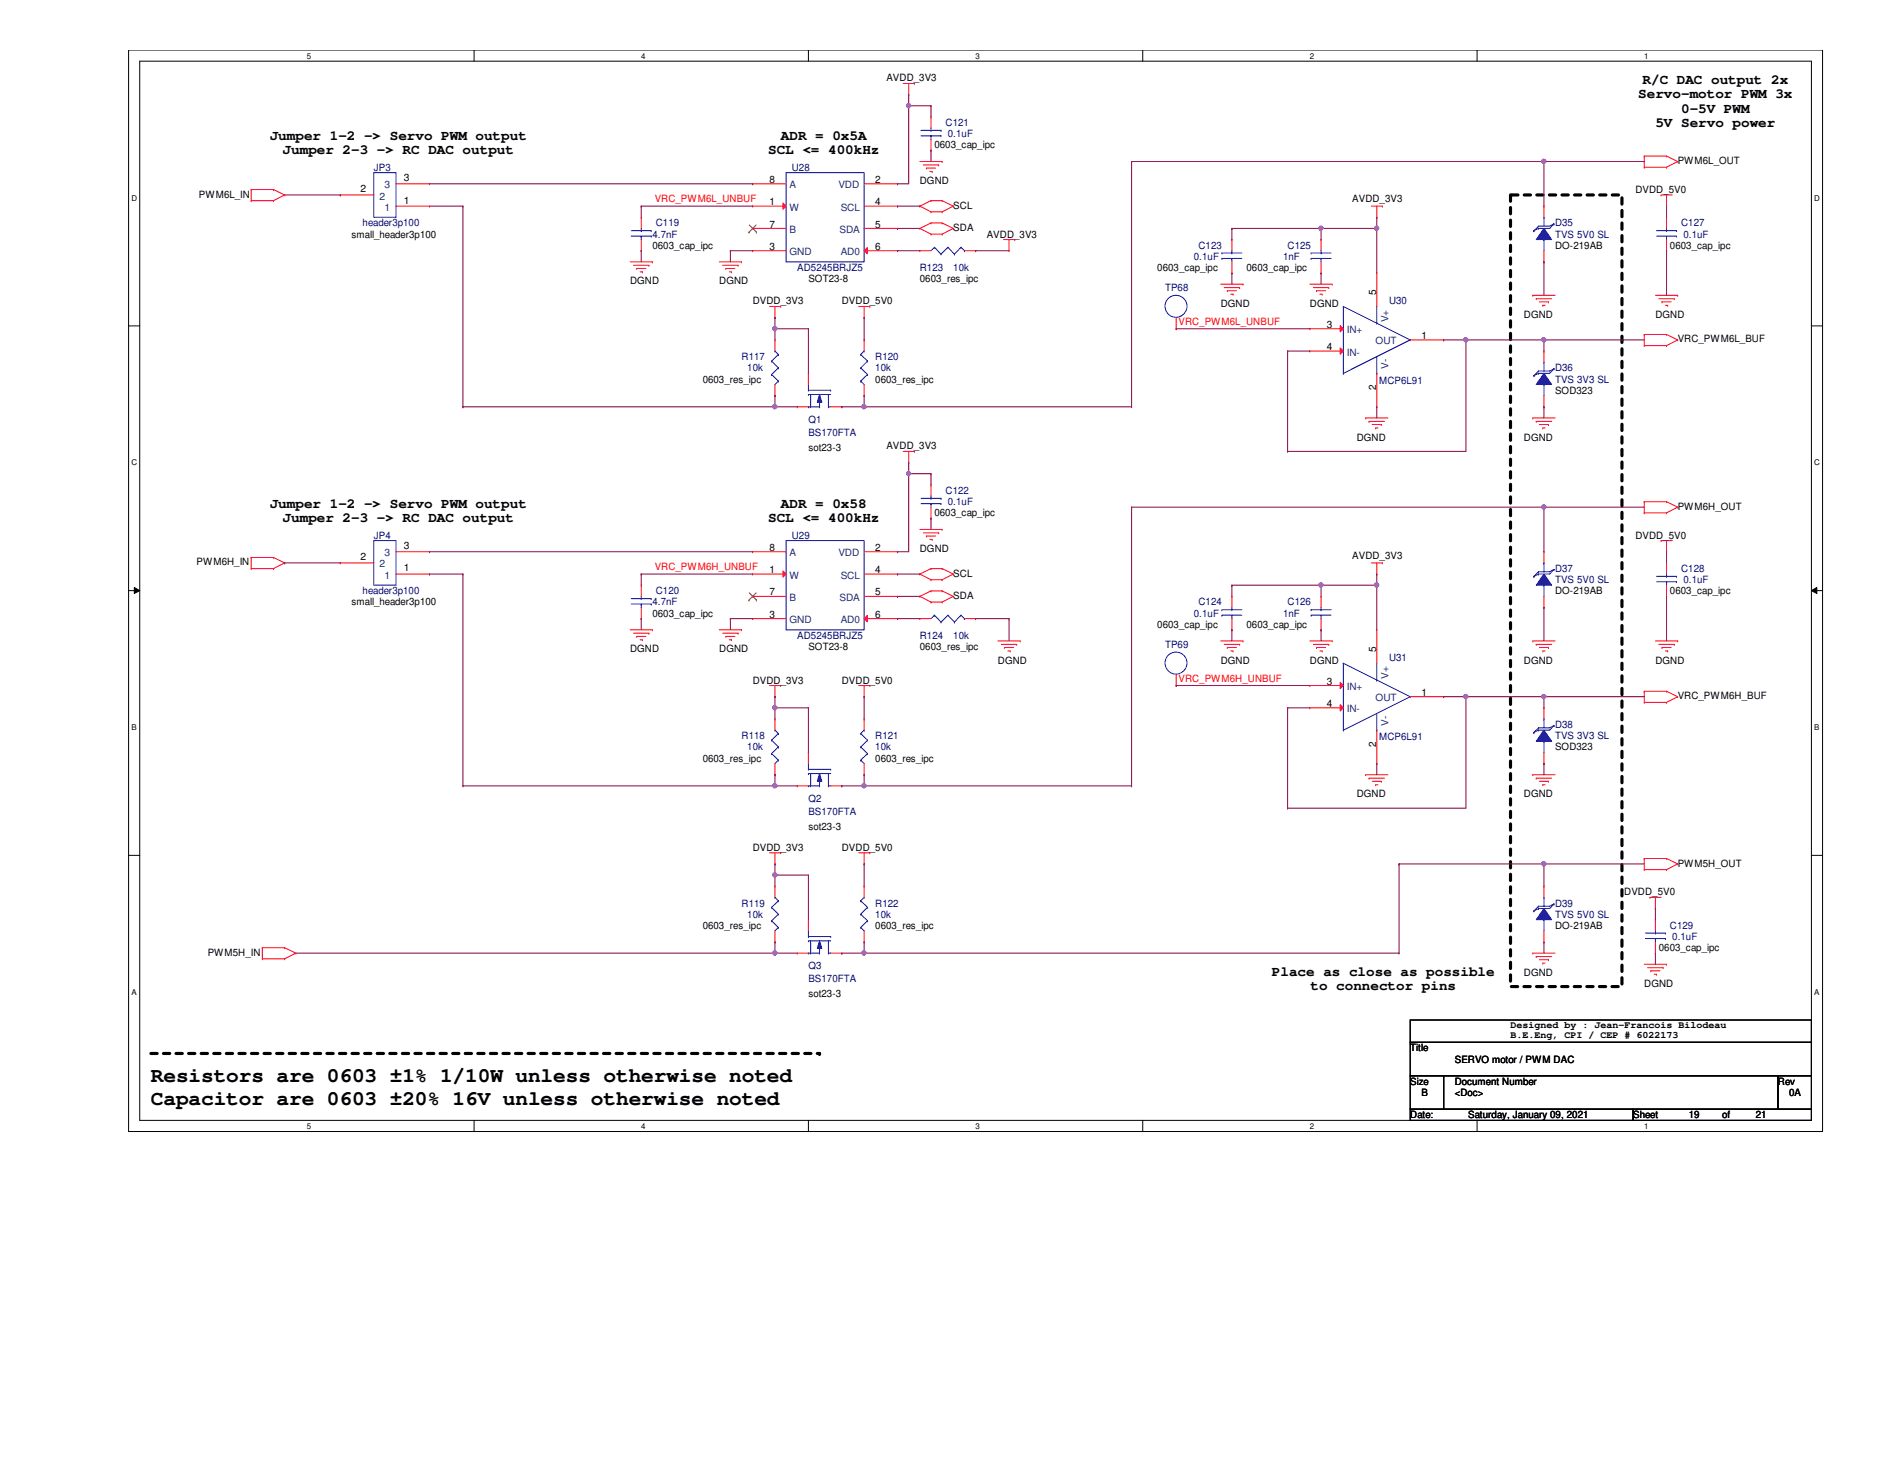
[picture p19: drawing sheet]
<svg xmlns="http://www.w3.org/2000/svg" width="279mm" height="216mm" viewBox="0 0 279 216" stroke-linecap="round" stroke-linejoin="round" font-family="sans-serif">
<defs><g id="words">
<g font-size="3.1">
<text x="22.4" y="160.3">Resistors are 0603 ±1% 1/10W unless otherwise noted</text>
<text x="22.4" y="163.6">Capacitor are 0603 ±20% 16V unless otherwise noted</text>
</g>
<g font-size="2.1">
<text x="242.7" y="14.6">Servo-motor PWM 3x</text>
<text x="243.3" y="12.4">R/C DAC output 2x</text>
<text x="249" y="16.7">0-5V PWM</text>
<text x="40" y="20.7">Jumper 1-2 -&gt; Servo PWM output</text>
<text x="41.9" y="22.8">Jumper 2-3 -&gt; RC DAC output</text>
<text x="113.8" y="22.8">SCL &lt;= 400kHz</text>
<text x="115.7" y="20.7">ADR = 0x5A</text>
<text x="245.2" y="18.8">5V Servo power</text>
<text x="40" y="75.2">Jumper 1-2 -&gt; Servo PWM output</text>
<text x="41.9" y="77.3">Jumper 2-3 -&gt; RC DAC output</text>
<text x="113.8" y="77.3">SCL &lt;= 400kHz</text>
<text x="115.7" y="75.2">ADR = 0x58</text>
<text x="188.4" y="144.5">Place as close as possible</text>
<text x="194.1" y="146.6">to connector pins</text>
</g>
<g font-size="1.5">
<text x="131.3" y="12.1">AVDD_3V3</text>
<text x="138.4" y="22">0603_cap_ipc</text>
<text x="29.5" y="29.3">PWM6L_IN</text>
<text x="53.4" y="28.5">2</text>
<text x="59.8" y="26.8">3</text>
<text x="114" y="27.1">8</text>
<text x="129.7" y="27.1">2</text>
<text x="136.3" y="27.3">DGND</text>
<text x="200.3" y="29.9">AVDD_3V3</text>
<text x="242.3" y="28.6">DVDD_5V0</text>
<text x="248.5" y="24.3">PWM6L_OUT</text>
<text x="52.1" y="35.2">small_header3p100</text>
<text x="59.8" y="30.1">1</text>
<text x="114" y="30.4">1</text>
<text x="114" y="33.7">7</text>
<text x="129.7" y="30.4">4</text>
<text x="129.7" y="33.7">5</text>
<text x="141.2" y="30.9">SCL</text>
<text x="141.2" y="34.2">SDA</text>
<text x="146.2" y="35.2">AVDD_3V3</text>
<text x="96.6" y="36.8">0603_cap_ipc</text>
<text x="114" y="37">3</text>
<text x="119.8" y="41.8">SOT23-8</text>
<text x="129.7" y="37">6</text>
<text x="136.3" y="41.8">0603_res_ipc</text>
<text x="171.4" y="40.1">0603_cap_ipc</text>
<text x="184.7" y="40.1">0603_cap_ipc</text>
<text x="230.4" y="36.8">DO-219AB</text>
<text x="247.4" y="36.8">0603_cap_ipc</text>
<text x="93.3" y="42.1">DGND</text>
<text x="106.6" y="42.1">DGND</text>
<text x="111.5" y="45.1">DVDD_3V3</text>
<text x="124.7" y="45.1">DVDD_5V0</text>
<text x="180.8" y="45.4">DGND</text>
<text x="194.1" y="45.4">DGND</text>
<text x="203.9" y="43.7" transform="rotate(-90 203.9 43.7)">5</text>
<text x="225.8" y="47.1">DGND</text>
<text x="245.2" y="47.1">DGND</text>
<text x="196.6" y="48.6">3</text>
<text x="196.6" y="51.9">4</text>
<text x="210.6" y="50.2">1</text>
<text x="248.5" y="50.7">VRC_PWM6L_BUF</text>
<text x="104.1" y="56.6">0603_res_ipc</text>
<text x="129.7" y="56.6">0603_res_ipc</text>
<text x="203.9" y="57.8" transform="rotate(-90 203.9 57.8)">2</text>
<text x="230.4" y="58.3">SOD323</text>
<text x="201" y="65.2">DGND</text>
<text x="225.8" y="65.2">DGND</text>
<text x="119.8" y="66.7">sot23-3</text>
<text x="131.3" y="66.5">AVDD_3V3</text>
<text x="138.4" y="76.5">0603_cap_ipc</text>
<text x="248.5" y="75.5">PWM6H_OUT</text>
<text x="29.1" y="83.7">PWM6H_IN</text>
<text x="53.4" y="83">2</text>
<text x="59.8" y="81.3">3</text>
<text x="114" y="81.6">8</text>
<text x="129.7" y="81.6">2</text>
<text x="136.3" y="81.7">DGND</text>
<text x="200.3" y="82.7">AVDD_3V3</text>
<text x="242.3" y="79.8">DVDD_5V0</text>
<text x="52.1" y="89.7">small_header3p100</text>
<text x="59.8" y="84.6">1</text>
<text x="114" y="84.9">1</text>
<text x="114" y="88.2">7</text>
<text x="129.7" y="84.9">4</text>
<text x="129.7" y="88.2">5</text>
<text x="141.2" y="85.4">SCL</text>
<text x="141.2" y="88.7">SDA</text>
<text x="230.4" y="88">DO-219AB</text>
<text x="247.4" y="88">0603_cap_ipc</text>
<text x="96.6" y="91.3">0603_cap_ipc</text>
<text x="114" y="91.5">3</text>
<text x="129.7" y="91.5">6</text>
<text x="171.4" y="93">0603_cap_ipc</text>
<text x="184.7" y="93">0603_cap_ipc</text>
<text x="93.3" y="96.6">DGND</text>
<text x="106.6" y="96.6">DGND</text>
<text x="111.5" y="101.2">DVDD_3V3</text>
<text x="119.8" y="96.3">SOT23-8</text>
<text x="124.7" y="101.2">DVDD_5V0</text>
<text x="136.3" y="96.3">0603_res_ipc</text>
<text x="147.8" y="98.3">DGND</text>
<text x="180.8" y="98.3">DGND</text>
<text x="194.1" y="98.3">DGND</text>
<text x="196.6" y="101.4">3</text>
<text x="203.9" y="96.6" transform="rotate(-90 203.9 96.6)">5</text>
<text x="225.8" y="98.3">DGND</text>
<text x="245.2" y="98.3">DGND</text>
<text x="196.6" y="104.7">4</text>
<text x="210.6" y="103">1</text>
<text x="248.5" y="103.5">VRC_PWM6H_BUF</text>
<text x="104.1" y="112.8">0603_res_ipc</text>
<text x="129.7" y="112.8">0603_res_ipc</text>
<text x="203.9" y="110.6" transform="rotate(-90 203.9 110.6)">2</text>
<text x="230.4" y="111.1">SOD323</text>
<text x="201" y="118.1">DGND</text>
<text x="225.8" y="118.1">DGND</text>
<text x="111.5" y="126">DVDD_3V3</text>
<text x="119.8" y="122.9">sot23-3</text>
<text x="124.7" y="126">DVDD_5V0</text>
<text x="248.5" y="128.3">PWM5H_OUT</text>
<text x="104.1" y="137.5">0603_res_ipc</text>
<text x="129.7" y="137.5">0603_res_ipc</text>
<text x="230.4" y="137.5">DO-219AB</text>
<text x="240.6" y="132.6">DVDD_5V0</text>
<text x="30.8" y="141.5">PWM5H_IN</text>
<text x="245.7" y="140.8">0603_cap_ipc</text>
<text x="119.8" y="147.6">sot23-3</text>
<text x="225.8" y="144.5">DGND</text>
<text x="243.6" y="146.1">DGND</text>
<text x="208.9" y="155.7">Title</text>
<text x="223.8" y="152.3">Designed by : Jean-Francois Bilodeau</text>
<text x="223.8" y="153.8">B.E.Eng, CPI / CEP # 6022173</text>
<text x="208.9" y="160.7">Size</text>
<text x="215.5" y="160.7">Document Number</text>
<text x="215.5" y="157.4">SERVO motor / PWM DAC</text>
<text x="263.4" y="160.7">Rev</text>
<text x="208.9" y="165.6">Date:</text>
<text x="210.6" y="162.3">B</text>
<text x="215.5" y="162.3">&lt;Doc&gt;</text>
<text x="217.5" y="165.6">Saturday, January 09, 2021</text>
<text x="241.9" y="165.6">Sheet</text>
<text x="250.2" y="165.6">19</text>
<text x="255.1" y="165.6">of</text>
<text x="260.1" y="165.6">21</text>
<text x="265" y="162.3">0A</text>
</g>
<g font-size="1.5" fill="#000080">
<text x="140.1" y="18.7">C121</text>
<text x="140.4" y="20.3">0.1uF</text>
<text x="55.4" y="25.3">JP3</text>
<text x="117.3" y="25.3">U28</text>
<text x="53.7" y="33.5">header3p100</text>
<text x="96.6" y="35.2">4.7nF</text>
<text x="97.2" y="33.5">C119</text>
<text x="230.4" y="33.5">D35</text>
<text x="230.4" y="35.2">TVS 5V0 SL</text>
<text x="249" y="33.5">C127</text>
<text x="249.4" y="35.2">0.1uF</text>
<text x="118.1" y="40.1">AD5245BRJZ5</text>
<text x="136.3" y="40.1">R123</text>
<text x="141.2" y="40.1">10k</text>
<text x="176.9" y="38.5">0.1uF</text>
<text x="177.5" y="36.8">C123</text>
<text x="190.1" y="38.5">1nF</text>
<text x="190.8" y="36.8">C125</text>
<text x="172.6" y="43.1">TP68</text>
<text x="205.8" y="45.1">U30</text>
<text x="109.9" y="53.3">R117</text>
<text x="129.7" y="53.3">R120</text>
<text x="110.7" y="55">10k</text>
<text x="129.7" y="55">10k</text>
<text x="204.3" y="56.8">MCP6L91</text>
<text x="230.4" y="55">D36</text>
<text x="230.4" y="56.6">TVS 3V3 SL</text>
<text x="119.8" y="62.6">Q1</text>
<text x="119.8" y="64.6">BS170FTA</text>
<text x="140.1" y="73.2">C122</text>
<text x="140.4" y="74.8">0.1uF</text>
<text x="55.4" y="79.8">JP4</text>
<text x="117.3" y="79.8">U29</text>
<text x="53.7" y="88">header3p100</text>
<text x="96.6" y="89.7">4.7nF</text>
<text x="97.2" y="88">C120</text>
<text x="177.5" y="89.7">C124</text>
<text x="190.8" y="89.7">C126</text>
<text x="230.4" y="84.7">D37</text>
<text x="230.4" y="86.4">TVS 5V0 SL</text>
<text x="249" y="84.7">C128</text>
<text x="249.4" y="86.4">0.1uF</text>
<text x="118.1" y="94.6">AD5245BRJZ5</text>
<text x="136.3" y="94.6">R124</text>
<text x="141.2" y="94.6">10k</text>
<text x="172.6" y="95.9">TP69</text>
<text x="176.9" y="91.3">0.1uF</text>
<text x="190.1" y="91.3">1nF</text>
<text x="205.8" y="97.9">U31</text>
<text x="230.4" y="107.8">D38</text>
<text x="109.9" y="109.5">R118</text>
<text x="110.7" y="111.1">10k</text>
<text x="129.7" y="109.5">R121</text>
<text x="129.7" y="111.1">10k</text>
<text x="204.3" y="109.6">MCP6L91</text>
<text x="230.4" y="109.5">TVS 3V3 SL</text>
<text x="119.8" y="118.7">Q2</text>
<text x="119.8" y="120.7">BS170FTA</text>
<text x="109.9" y="134.2">R119</text>
<text x="110.7" y="135.9">10k</text>
<text x="129.7" y="134.2">R122</text>
<text x="129.7" y="135.9">10k</text>
<text x="230.4" y="134.2">D39</text>
<text x="230.4" y="135.9">TVS 5V0 SL</text>
<text x="247.4" y="137.5">C129</text>
<text x="119.8" y="143.5">Q3</text>
<text x="247.7" y="139.2">0.1uF</text>
<text x="119.8" y="145.5">BS170FTA</text>
</g>
<g font-size="1.5" fill="#004080">
<text x="56.2" y="29.5">2</text>
<text x="57" y="27.9">3</text>
<text x="117" y="27.9">A</text>
<text x="124.2" y="27.9">VDD</text>
<text x="57" y="31.2">1</text>
<text x="117" y="31.2">W</text>
<text x="117" y="34.5">B</text>
<text x="124.4" y="34.5">SDA</text>
<text x="124.5" y="31.2">SCL</text>
<text x="117" y="37.8">GND</text>
<text x="124.5" y="37.8">AD0</text>
<text x="205.7" y="47.7" transform="rotate(-90 205.7 47.7)">V+</text>
<text x="199.5" y="49.4">IN+</text>
<text x="199.5" y="52.7">IN-</text>
<text x="203.8" y="51">OUT</text>
<text x="205.7" y="54.6" transform="rotate(-90 205.7 54.6)">V-</text>
<text x="57" y="82.4">3</text>
<text x="117" y="82.4">A</text>
<text x="124.2" y="82.4">VDD</text>
<text x="56.2" y="84">2</text>
<text x="57" y="85.7">1</text>
<text x="117" y="85.7">W</text>
<text x="117" y="89">B</text>
<text x="124.4" y="89">SDA</text>
<text x="124.5" y="85.7">SCL</text>
<text x="117" y="92.3">GND</text>
<text x="124.5" y="92.3">AD0</text>
<text x="205.7" y="100.5" transform="rotate(-90 205.7 100.5)">V+</text>
<text x="199.5" y="102.2">IN+</text>
<text x="199.5" y="105.5">IN-</text>
<text x="203.8" y="103.8">OUT</text>
<text x="205.7" y="107.4" transform="rotate(-90 205.7 107.4)">V-</text>
</g>
<g font-size="1.5" fill="#f00">
<text x="97" y="30">VRC_PWM6L_UNBUF</text>
<text x="174.6" y="48.1">VRC_PWM6L_UNBUF</text>
<text x="97" y="84.5">VRC_PWM6H_UNBUF</text>
<text x="174.6" y="101">VRC_PWM6H_UNBUF</text>
</g>
<g font-size="1.2">
<text x="45.5" y="8.7">5</text>
<text x="95" y="8.7">4</text>
<text x="144.5" y="8.7">3</text>
<text x="194.1" y="8.7">2</text>
<text x="243.6" y="8.7">1</text>
<text x="19.5" y="29.7">D</text>
<text x="268.8" y="29.7">D</text>
<text x="19.5" y="68.9">C</text>
<text x="268.8" y="68.9">C</text>
<text x="19.5" y="108.1">B</text>
<text x="268.8" y="108.1">B</text>
<text x="19.5" y="147.3">A</text>
<text x="268.8" y="147.3">A</text>
<text x="45.5" y="167.2">5</text>
<text x="95" y="167.2">4</text>
<text x="144.5" y="167.2">3</text>
<text x="194.1" y="167.2">2</text>
<text x="243.6" y="167.2">1</text>
</g>
</g></defs>
<path d="M19.1 7.4h250.9v160.2h-250.9zM20.7 9.1h247.7v156.8h-247.7z" fill="none" stroke="#000" stroke-width=".15"/>
<g fill="#fff">
<path d="M45.5 7.6h.6v1.3h-.6z"/>
<path d="M45.5 166.1h.6v1.3h-.6z"/>
</g>
<path d="M70.2 7.4v1.7M70.2 165.9v1.7" fill="none" stroke="#000" stroke-width=".15"/>
<g fill="#fff">
<path d="M95 7.6h.6v1.3h-.6z"/>
<path d="M95 166.1h.6v1.3h-.6z"/>
</g>
<path d="M119.8 7.4v1.7M119.8 165.9v1.7" fill="none" stroke="#000" stroke-width=".15"/>
<g fill="#fff">
<path d="M144.5 7.6h.6v1.3h-.6z"/>
<path d="M144.5 166.1h.6v1.3h-.6z"/>
</g>
<path d="M169.3 7.4v1.7M169.3 165.9v1.7" fill="none" stroke="#000" stroke-width=".15"/>
<g fill="#fff">
<path d="M194.1 7.6h.5v1.3h-.5z"/>
<path d="M194.1 166.1h.5v1.3h-.5z"/>
</g>
<path d="M218.8 7.4v1.7M218.8 165.9v1.7" fill="none" stroke="#000" stroke-width=".15"/>
<g fill="#fff">
<path d="M243.6 7.6h.6v1.3h-.6z"/>
<path d="M243.6 166.1h.6v1.3h-.6z"/>
<path d="M19.5 28.7h.8v1.3h-.8z"/>
<path d="M268.8 28.7h.8v1.3h-.8z"/>
<path d="M19.5 67.9h.8v1.3h-.8z"/>
<path d="M268.8 67.9h.8v1.3h-.8z"/>
</g>
<path d="M19.1 48.3h1.6M268.4 48.3h1.6" fill="none" stroke="#000" stroke-width=".15"/>
<g fill="#fff">
<path d="M19.5 107.1h.7v1.3h-.7z"/>
<path d="M268.8 107.1h.7v1.3h-.7z"/>
</g>
<path d="M19.1 87.5h1.6M19.9 87l.8 .5-.8 .4zM268.4 87.5l.8-.5v.9zM268.4 87.5h1.6" fill="none" stroke="#000" stroke-width=".15"/>
<path d="M19.9 87l.8 .5-.8 .4zM268.4 87.5l.8-.5v.9z" fill="#000"/>
<g fill="#fff">
<path d="M19.5 146.3h.7v1.3h-.7z"/>
<path d="M268.8 146.3h.7v1.3h-.7z"/>
</g>
<path d="M19.1 126.7h1.6M268.4 126.7h1.6M208.9 151h59.5v3.3h-59.5zM208.9 154.3h59.5v5h-59.5zM208.9 159.3h5v5h-5zM213.9 159.3h49.5v5h-49.5zM263.4 159.3h5v5h-5zM208.9 164.3h33v1.6h-33zM241.9 164.3h26.5v1.6h-26.5z" fill="none" stroke="#000" stroke-width=".15"/>
<path d="M223.8 28.9h16.5v117.2h-16.5zM22.4 156h99" fill="none" stroke="#000" stroke-width=".47" stroke-dasharray=".9 .9"/>
<circle cx="121.4" cy="156" r=".23" fill="#000" stroke-dasharray=".9 .9"/>
<g fill="none" stroke="#f00" stroke-width=".15">
<path d="M133.8 12.4h1.7M134.6 14h.1M134.6 12.4v1.6M135.5 12.4h.1M37.2 29.7h.1M37.2 28.1h.1M37.2 28.1h3.3M37.2 29.7h3.3M37.2 28.1v1.6M40.5 28.1h.1M40.5 29.7h.1M40.5 28.1l1.7 .8"/>
<path d="M42.2 28.9h.1M42.2 28.9l-1.7 .8M93.3 38.8h3.3M93.9 39.3h2.2M94.3 39.8h.1M94.3 39.8h1.4M96.1 39.3h.1M96.6 38.8h.1M106.6 38.8h3.3M107.1 39.3h2.2M107.5 39.8h.1M107.5 39.8h1.4"/>
<path d="M109.3 39.3h.1M109.9 38.8h.1M136.3 30.5h.1M136.3 33.8h.1M136.3 30.5l1.6 .9M136.3 33.8l1.6 .9M136.3 23.9h3.3M136.8 24.4h2.3M137.2 24.9h.1M137.2 24.9h1.4M137.8 25.4h.3M137.9 31.4h.1"/>
<path d="M137.9 29.7h.1M137.9 34.7h.1M137.9 33h.1M137.9 29.7h1.7M137.9 31.4h1.7M137.9 29.7l-1.6 .8M137.9 34.7h1.7M137.9 33l-1.6 .8M137.9 33h1.7M138.1 25.4h.1M139.1 24.4h.1M139.6 31.4h.1"/>
<path d="M139.6 29.7h.1M139.6 34.7h.1M139.6 33h.1M139.6 23.9h.1M139.6 29.7l1.6 .8M139.6 33l1.6 .8M141.2 30.5h.1M141.2 33.8h.1M141.2 30.5l-1.6 .9M141.2 33.8l-1.6 .9M148.7 35.5h1.6M149.5 37.1h.1"/>
<path d="M149.5 35.5v1.6M150.3 35.5h.1M203.2 30.5h1.6M204 32.2h.1M204 30.5v1.7M204.8 30.5h.1M243.6 24.8h.1M243.6 23.1h.1M243.6 23.1h3.3M243.6 24.8h3.3M243.6 23.1v1.7M246.1 28.9h.1"/>
<path d="M246.1 28.9h1.6M246.9 23.1h.1M246.9 24.8h.1M246.9 30.5h.1M246.9 23.1l1.6 .8M246.9 28.9v1.6M248.5 23.9h.1M248.5 23.9l-1.6 .9M94.8 40.3h.4M95.2 40.3h.1M108 40.3h.4M108.4 40.3h.1"/>
<path d="M114 45.4h1.7M114.8 47h.1M114.8 45.4v1.6M115.7 45.4h.1M127.2 45.4h1.7M128 47h.1M128 45.4v1.6M128.9 45.4h.1M180.8 42.1h3.4M181.4 42.6h2.2M181.8 43.1h.1M181.8 43.1h1.4"/>
<path d="M182.3 43.6h.4M182.7 43.6h.1M183.6 42.6h.1M184.2 42.1h.1M194.1 42.1h3.3M194.6 42.6h2.3M195 43.1h.1M195 43.1h1.4M195.5 43.6h.4M195.9 43.6h.1M196.9 42.6h.1M197.4 42.1h.1"/>
<path d="M227.1 43.7h.1M227.1 43.7h3.3M227.6 44.2h.1M227.6 44.2h2.3M228 44.7h1.4M228.6 45.2h.1M228.6 45.2h.3M229.4 44.7h.1M243.6 51.2h.1M243.6 49.5h.1M243.6 49.5v1.7M243.6 49.5h3.3"/>
<path d="M243.6 51.2h3.3M245.2 43.7h3.3M245.7 44.2h2.3M246.2 44.7h.1M246.2 44.7h1.4M246.7 45.2h.4M246.9 49.5h.1M246.9 51.2h.1M246.9 49.5l1.6 .8M247.1 45.2h.1M248 44.2h.1M248.5 50.3h.1"/>
<path d="M248.5 43.7h.1M248.5 50.3l-1.6 .9M133.8 66.8h1.7M134.6 68.5h.1M134.6 66.8v1.7M135.5 66.8h.1M136.3 78.4h3.3M136.8 78.9h2.3M137.2 79.4h.1M137.2 79.4h1.4M137.8 79.9h.3M138.1 79.9h.1"/>
<path d="M139.1 78.9h.1M139.6 78.4h.1M202.3 61.9h.1M202.3 61.9h3.3M202.8 62.4h.1M202.8 62.4h2.3M203.3 62.9h1.3M203.8 63.4h.1M203.8 63.4h.3M204.6 62.9h.1M227.1 61.9h.1M227.1 61.9h3.3"/>
<path d="M227.6 62.4h.1M227.6 62.4h2.3M228 62.9h1.4M228.6 63.4h.1M228.6 63.4h.3M229.4 62.9h.1M243.6 75.9h.1M243.6 74.3h.1M243.6 74.3v1.6M243.6 74.3h3.3M243.6 75.9h3.3M246.9 74.3h.1"/>
<path d="M246.9 75.9h.1M246.9 74.3l1.6 .8M248.5 75.1h.1M248.5 75.1l-1.6 .8M37.2 84.2h.1M37.2 82.5h.1M37.2 82.5v1.7M37.2 82.5h3.3M37.2 84.2h3.3M40.5 82.5h.1M40.5 84.2h.1M40.5 82.5l1.7 .9"/>
<path d="M42.2 83.4h.1M42.2 83.4l-1.7 .8M93.3 93.3h3.3M93.9 93.8h2.2M94.3 94.2h.1M94.3 94.2h1.4M94.8 94.7h.4M95.2 94.7h.1M96.1 93.8h.1M96.6 93.3h.1M106.6 93.3h3.3M107.1 93.8h2.2"/>
<path d="M107.5 94.2h.1M107.5 94.2h1.4M108 94.7h.4M108.4 94.7h.1M109.3 93.8h.1M109.9 93.3h.1M136.3 85h.1M136.3 88.3h.1M136.3 85l1.6 .9M136.3 88.3l1.6 .9M137.9 85.9h.1M137.9 84.2h.1"/>
<path d="M137.9 89.2h.1M137.9 87.5h.1M137.9 84.2h1.7M137.9 85.9h1.7M137.9 84.2l-1.6 .8M137.9 89.2h1.7M137.9 87.5l-1.6 .8M137.9 87.5h1.7M139.6 85.9h.1M139.6 84.2h.1M139.6 89.2h.1M139.6 87.5h.1"/>
<path d="M139.6 84.2l1.6 .8M139.6 87.5l1.6 .8M141.2 85h.1M141.2 88.3h.1M141.2 85l-1.6 .9M141.2 88.3l-1.6 .9M147.8 94.9h3.3M148.3 95.4h2.3M148.8 95.9h.1M148.8 95.9h1.4M149.3 96.4h.3M149.6 96.4h.1"/>
<path d="M150.6 95.4h.1M151.1 94.9h.1M180.8 94.9h3.4M181.4 95.4h2.2M181.8 95.9h.1M181.8 95.9h1.4M182.3 96.4h.4M182.7 96.4h.1M183.6 95.4h.1M184.2 94.9h.1M194.1 94.9h3.3M194.6 95.4h2.3"/>
<path d="M195 95.9h.1M195 95.9h1.4M195.5 96.4h.4M195.7 88.3h.1M195.7 93.3h.1M195.7 88.3v1.7M195.7 91.6v1.7M195.9 96.4h.1M196.9 95.4h.1M197.4 94.9h.1M203.2 83.4h1.6M204 85h.1"/>
<path d="M204 83.4v1.6M204.8 83.4h.1M227.1 94.9h.1M227.1 94.9h3.3M227.6 95.4h.1M227.6 95.4h2.3M228 95.9h1.4M228.6 96.4h.1M228.6 96.4h.3M229.4 95.9h.1M245.2 94.9h3.3M245.7 95.4h2.3"/>
<path d="M246.1 80.1h.1M246.1 80.1h1.6M246.2 95.9h.1M246.2 95.9h1.4M246.7 96.4h.4M246.9 81.7h.1M246.9 80.1v1.6M247.1 96.4h.1M248 95.4h.1M248.5 94.9h.1M114 101.5h1.7M114.8 103.2h.1"/>
<path d="M114.8 101.5v1.7M115.7 101.5h.1M127.2 101.5h1.7M128 103.2h.1M128 101.5v1.7M128.9 101.5h.1M202.3 114.7h.1M202.3 114.7h3.3M202.8 115.2h.1M202.8 115.2h2.3M203.3 115.7h1.3M203.8 116.2h.1"/>
<path d="M203.8 116.2h.3M204.6 115.7h.1M227.1 114.7h.1M227.1 114.7h3.3M227.6 115.2h.1M227.6 115.2h2.3M228 115.7h1.4M228.6 116.2h.1M228.6 116.2h.3M229.4 115.7h.1M243.6 104h.1M243.6 102.4h.1"/>
<path d="M243.6 102.4v1.6M243.6 102.4h3.3M243.6 104h3.3M246.9 102.4h.1M246.9 104h.1M246.9 102.4l1.6 .8M248.5 103.2h.1M248.5 103.2l-1.6 .8M114 126.3h1.7M114.8 127.9h.1M114.8 126.3v1.6M115.7 126.3h.1"/>
<path d="M127.2 126.3h1.7M128 127.9h.1M128 126.3v1.6M128.9 126.3h.1M243.6 128.8h.1M243.6 127.1h.1M243.6 127.1v1.7M243.6 127.1h3.3M243.6 128.8h3.3M244.4 132.9h.1M244.4 132.9h1.7M245.2 134.5h.1"/>
<path d="M245.2 132.9v1.6M246.9 127.1h.1M246.9 128.8h.1M246.9 127.1l1.6 .8M248.5 127.9h.1M248.5 127.9l-1.6 .9M38.9 142h.1M38.9 140.3h.1M38.9 140.3h3.3M38.9 142h3.3M38.9 140.3v1.7M42.2 140.3h.1"/>
<path d="M42.2 142h.1M42.2 140.3l1.6 .8M43.8 141.1h.1M43.8 141.1l-1.6 .9M227.1 141.1h.1M227.1 141.1h3.3M227.6 141.6h.1M227.6 141.6h2.3M228 142.1h1.4M228.6 142.6h.1M228.6 142.6h.3M229.4 142.1h.1"/>
<path d="M243.6 142.8h3.3M244.1 143.3h2.3M244.6 143.8h.1M244.6 143.8h1.3M245.1 144.3h.3M245.4 144.3h.1M246.4 143.3h.1M246.9 142.8h.1"/>
</g>
<g fill="none" stroke="#00f" stroke-width=".15">
<path d="M194.2 91.1h.1M194.2 90.3h.1M194.2 91.1h3M194.2 90.3h3M195.7 90.3h.1M195.7 91.1h.1M195.7 90v.3M195.7 91.1v.5M227.2 134.9h.1M227.9 134.2h.1M227.9 134.5h.1M227.9 134.2l-.7 .7"/>
<path d="M227.9 134.5l-.7 .4M228.7 136.2h.1M228.7 132.9h.1M228.7 132.9v1.3M228.7 136.2v1.6M230.2 133.9h.1M230.2 133.9l-.6 .3h-1.7M230.2 133.9l-.6 .6h-1.7"/>
</g>
<path d="M228.7 134.5l1.2 1.7h-2.3z" fill-rule="evenodd" fill="#00f"/>
<g fill="none" stroke="#00f" stroke-width=".15">
<path d="M93.5 89.4h3M93.5 88.6h3M95 88.6h.1M95 89.4h.1M95 88.3v.3M95 89.4v.6M96.5 89.4h.1M96.5 88.6h.1M245.4 86.1h3M245.4 85.3h3M246.9 85.3h.1M246.9 86.1h.1"/>
<path d="M246.9 85v.3M246.9 86.1v.6M248.4 86.1h.1M248.4 85.3h.1M114.3 111.6h.1M114.3 109.6h.1M114.3 111.6l1 1M114.3 109.6l1 1M114.8 108.1h.1M114.8 108.1l.5 .5M115.3 112.6h.1M115.3 110.6h.1"/>
<path d="M115.3 108.6h.1M115.3 112.6l-.5 .5M115.3 110.6l-1 1M115.3 108.6l-1 1M228.7 134.5l1.2 1.7h-2.3z"/>
</g>
<g fill="none" stroke="#f00" stroke-width=".15">
<path d="M95 86.7h.1M95 91.6h.1M95 86.7v1.6M95 90v1.6M246.9 83.4h.1M246.9 88.3h.1M246.9 83.4v1.6M246.9 86.7v1.6M114.8 114.7h.1M114.8 106.5h.1M114.8 106.5v1.6M114.8 113.1v1.6"/>
<path d="M228.7 139.5h.1M228.7 131.2h.1M228.7 131.2v1.7M228.7 137.8v1.7"/>
</g>
<path d="M121.4 139.3l.4 1.2h-.7z" fill="#00f"/>
<g fill="none" stroke="#00f" stroke-width=".15">
<path d="M55.4 25.6h3.3v6.6h-3.3zM181 38.3h.1M181 37.5h.1M181 38.3h3M181 37.5h3M182.5 37.5h.1M182.5 38.3h.1M182.5 37.1v.4M182.5 38.3v.5M127.5 112.6h.1M127.5 110.6h.1M127.5 108.6h.1"/>
<path d="M127.5 112.6l.5 .5M127.5 110.6l1 1M127.5 108.6l1 1M128 108.1h.1M128 108.1l-.5 .5M128.5 111.6h.1M128.5 109.6h.1M128.5 111.6l-1 1M128.5 109.6l-1 1M227.2 108.5h.1M227.9 107.8h.1M227.9 108.1h.1"/>
<path d="M227.9 107.8l-.7 .7M227.9 108.1l-.7 .4M228.7 109.8h.1M228.7 106.5h.1M228.7 106.5v1.3M228.7 109.8v1.6M230.2 107.4h.1M230.2 107.4l-.6 .4h-1.7M230.2 107.4l-.6 .7h-1.7M119.8 139.3h.1M119.8 138.7h.1M119.8 139.3h3.3"/>
<path d="M119.8 137.8v.9M119.8 138.7h3.3M120.1 139.3v1.8M121.4 139.3l.4 1.2h-.7zM122.7 139.3h.1M122.7 139.3v1.8M123.1 138.7h.1M243.8 139h2.9M243.8 138.2h2.9M245.2 138.2h.1M245.2 139h.1M245.2 137.8v.4"/>
<path d="M245.2 139v.5M246.7 139h.1M246.7 138.2h.1M119.8 141.1h.1M119.8 141.1h1.6M120.1 141.1h.1M121.4 141.1h.1M121.4 140.5v.6M122.7 141.1h.1M122.7 141.1h.4"/>
</g>
<g fill="none" stroke="#f00" stroke-width=".15">
<path d="M50.4 28.9h.1M50.4 28.9h5M58.7 30.5h4.9M58.7 27.2h4.9M63.6 30.5h.1M63.6 27.2h.1M182.5 35.5h.1M182.5 35.5v1.6M182.5 38.8v1.6M182.5 40.4h.1M128 114.7h.1M128 106.5h.1"/>
<path d="M128 106.5v1.6M128 113.1v1.6M119.8 136.2h.1M119.8 136.2v1.6M245.2 136.2h.1M245.2 136.2v1.6M245.2 139.5v1.6M118.1 141.1h.1M118.1 141.1h1.7M123.1 141.1h1.6M124.7 141.1h.1M245.2 141.1h.1"/>
</g>
<path d="M228.7 108.1l1.2 1.7h-2.3z" fill-rule="evenodd" fill="#00f"/>
<g fill="none" stroke="#00f" stroke-width=".15">
<path d="M127.5 56.4h.1M127.5 54.5h.1M127.5 52.5h.1M127.5 56.4l.5 .5M127.5 54.5l1 1M127.5 52.5l1 1M128 52h.1M128 52l-.5 .5M128.5 55.5h.1M128.5 53.5h.1M128.5 55.5l-1 .9M128.5 53.5l-1 1"/>
<path d="M199 55.3h.1M199 45.4h.1M199 45.4l9.9 4.9M199 45.4v9.9M204 47.9h.1M204 55.3h.1M204 45.4v2.5M204 52.8v2.5M208.9 50.3h.1M208.9 50.3l-9.9 5M228.7 108.1l1.2 1.7h-2.3z"/>
</g>
<path d="M128 58.6h.1M128 50.3h.1M128 50.3v1.7M128 56.9v1.7M204 55.3v4.9M208.9 50.3h5M213.9 50.3h.1M204 60.2h.1M228.7 113.1h.1M228.7 104.8h.1M228.7 104.8v1.7M228.7 111.4v1.7" fill="none" stroke="#f00" stroke-width=".15"/>
<path d="M198.5 48.2l.5 .5-.5 .4z" fill="#f00"/>
<path d="M194.1 48.7h.1M194.1 48.7h4.9M198.5 48.2l.5 .5-.5 .4z" fill="none" stroke="#f00" stroke-width=".15"/>
<path d="M198.5 51.5l.5 .5-.5 .5z" fill="#f00"/>
<path d="M194.1 52h.1M194.1 52h4.9M198.5 51.5l.5 .5-.5 .5zM204 40.4h.1M204 40.4v5" fill="none" stroke="#f00" stroke-width=".15"/>
<path d="M227.2 34.2h.1M227.9 33.5h.1M227.9 33.8h.1M227.9 33.5l-.7 .7M227.9 33.8l-.7 .4M228.7 35.5h.1M228.7 32.2h.1M228.7 32.2v1.3M228.7 35.5v1.6M230.2 33.1h.1M230.2 33.1l-.6 .4h-1.7M230.2 33.1l-.6 .7h-1.7" fill="none" stroke="#00f" stroke-width=".15"/>
<path d="M228.7 33.8l1.2 1.7h-2.3z" fill-rule="evenodd" fill="#00f"/>
<g fill="none" stroke="#00f" stroke-width=".15">
<path d="M228.7 33.8l1.2 1.7h-2.3zM138.4 91.1h.1M138.4 91.1l-.5 .5M138.4 91.1l1 1M139.4 92.1h.1M140.4 91.1h.1M140.4 91.1l-1 1M140.4 91.1l1 1M141.4 92.1h.1M142.4 91.1h.1M142.4 91.1l-1 1M142.4 91.1l.5 .5"/>
<path d="M142.9 91.6h.1M227.2 85.3h.1M227.9 84.7h.1M227.9 85h.1M227.9 84.7l-.7 .6M227.9 85l-.7 .3M228.7 86.7h.1M228.7 83.4h.1M228.7 83.4v1.3M228.7 86.7v1.6M230.2 84.3h.1M230.2 84.3l-.6 .4h-1.7"/>
<path d="M230.2 84.3l-.6 .7h-1.7"/>
</g>
<path d="M228.7 38.8h.1M228.7 30.5h.1M228.7 30.5v1.7M228.7 37.1v1.7M136.3 91.6h.1M136.3 91.6h1.6M142.9 91.6h1.6M144.5 91.6h.1" fill="none" stroke="#f00" stroke-width=".15"/>
<path d="M228.7 85l1.2 1.7h-2.3z" fill-rule="evenodd" fill="#00f"/>
<g fill="none" stroke="#00f" stroke-width=".15">
<path d="M93.5 35h3M93.5 34.2h3M95 34.2h.1M95 35h.1M95 33.8v.4M95 35v.5M96.5 35h.1M96.5 34.2h.1M136.4 74.6h3M136.4 73.8h3M137.9 73.8h.1M137.9 74.6h.1"/>
<path d="M137.9 73.4v.4M137.9 74.6v.5M139.4 74.6h.1M139.4 73.8h.1M116.5 80.1h11.5v13.2h-11.5zM228.7 85l1.2 1.7h-2.3z"/>
<circle cx="174.2" cy="45.4" r="1.63"/>
</g>
<g fill="none" stroke="#f00" stroke-width=".15">
<path d="M95 32.2h.1M95 37.1h.1M95 32.2v1.6M95 35.5v1.6M174.2 48.7h.1M174.2 47v1.7M137.9 71.8h.1M137.9 76.7h.1M137.9 71.8v1.6M137.9 75.1v1.6M228.7 90h.1M228.7 81.7h.1"/>
<path d="M228.7 81.7v1.7M228.7 88.3v1.7"/>
</g>
<path d="M116 84.5l.5 .5-.5 .5z" fill="#f00"/>
<path d="M111.5 85h.1M111.5 91.6h.1M111.5 85h5M111.5 91.6h5M116 84.5l.5 .5-.5 .5zM128 85h5M128 81.7h5M128 88.3h5M133 81.7h.1M133 85h.1M133 88.3h.1" fill="none" stroke="#f00" stroke-width=".15"/>
<path d="M128 91.6l.5-.5v1z" fill="#f00"/>
<path d="M111.5 88.3h.1M111.5 81.7h.1M111.5 88.3h5M111.5 81.7h5M128 91.6l.5-.5v1zM128 91.6h5M133 91.6h.1M204 113.1h.1M204 108.1v5M208.9 103.2h5M213.9 103.2h.1" fill="none" stroke="#f00" stroke-width=".15"/>
<path d="M111 88.9h.1M111 87.8l1.1 1.1M112 87.8l-1 1.1M112.1 88.9h.1" fill="none" stroke="#804000" stroke-width=".15"/>
<path d="M199 98.2h.1M199 98.2l9.9 5M199 98.2v9.9M204 98.2v2.5M199 108.1h.1M204 100.7h.1M204 108.1h.1M204 105.7v2.4M208.9 103.2h.1M208.9 103.2l-9.9 4.9" fill="none" stroke="#00f" stroke-width=".15"/>
<path d="M198.5 101l.5 .5-.5 .5z" fill="#f00"/>
<path d="M194.1 101.5h.1M194.1 101.5h4.9M198.5 101l.5 .5-.5 .5z" fill="none" stroke="#f00" stroke-width=".15"/>
<path d="M198.5 104.4l.5 .4-.5 .5z" fill="#f00"/>
<g fill="none" stroke="#f00" stroke-width=".15">
<path d="M50.4 83.4h.1M50.4 83.4h5M58.7 85h4.9M58.7 81.7h4.9M63.6 85h.1M63.6 81.7h.1M204 93.3h.1M204 93.3v4.9M194.1 104.8h.1M194.1 104.8h4.9M198.5 104.4l.5 .4-.5 .5zM114.8 139.5h.1"/>
<path d="M114.8 131.2h.1M114.8 131.2v1.7M114.8 137.8v1.7"/>
</g>
<g fill="none" stroke="#00f" stroke-width=".15">
<path d="M227.2 55.6h.1M227.9 54.9h.1M227.9 55.3h.1M227.9 54.9l-.7 .7M227.9 55.3l-.7 .3M228.7 56.9h.1M228.7 53.6h.1M228.7 53.6v1.3M228.7 56.9v1.7M230.2 54.6h.1M230.2 54.6l-.6 .3h-1.7M230.2 54.6l-.6 .7h-1.7"/>
<path d="M55.4 80.1h3.3v6.6h-3.3zM114.3 136.4h.1M114.3 134.4h.1M114.3 136.4l1 .9M114.3 134.4l1 1M114.8 132.9h.1M114.8 132.9l.5 .5M115.3 137.3h.1M115.3 135.4h.1M115.3 133.4h.1M115.3 137.3l-.5 .5M115.3 135.4l-1 1"/>
<path d="M115.3 133.4l-1 1"/>
</g>
<path d="M228.7 55.3l1.2 1.6h-2.3z" fill-rule="evenodd" fill="#00f"/>
<path d="M228.7 55.3l1.2 1.6h-2.3z" fill="none" stroke="#00f" stroke-width=".15"/>
<path d="M228.7 52h.1M228.7 52v1.6M228.7 58.6v1.6M228.7 60.2h.1" fill="none" stroke="#f00" stroke-width=".15"/>
<path d="M121.4 114.6l.4 1.1h-.7z" fill="#00f"/>
<g fill="none" stroke="#00f" stroke-width=".15">
<path d="M119.8 114.6h.1M119.8 116.4h.1M119.8 113.9h.1M119.8 114.6h3.3M119.8 116.4h1.6M119.8 113.1v.8M119.8 113.9h3.3M120.1 116.4h.1M120.1 114.6v1.8M121.4 114.6l.4 1.1h-.7zM121.4 116.4h.1M121.4 115.7v.7"/>
<path d="M122.7 116.4h.1M122.7 114.6h.1M122.7 116.4h.4M122.7 114.6v1.8M123.1 113.9h.1"/>
</g>
<path d="M118.1 116.4h.1M118.1 116.4h1.7M119.8 111.4h.1M119.8 111.4v1.7M123.1 116.4h1.6M124.7 116.4h.1" fill="none" stroke="#f00" stroke-width=".15"/>
<path d="M121.4 58.4l.4 1.2h-.7z" fill="#00f"/>
<g fill="none" stroke="#00f" stroke-width=".15">
<path d="M116.5 25.6h11.5v13.2h-11.5zM138.4 36.6h.1M138.4 36.6l-.5 .5M138.4 36.6l1 1M139.4 37.6h.1M140.4 36.6h.1M140.4 36.6l-1 1M140.4 36.6l1 1M141.4 37.6h.1M142.4 36.6h.1M142.4 36.6l-1 1M142.4 36.6l.5 .5"/>
<path d="M142.9 37.1h.1M194.2 38.3h.1M194.2 37.5h.1M194.2 38.3h3M194.2 37.5h3M195.7 37.5h.1M195.7 38.3h.1M195.7 37.1v.4M195.7 38.3v.5M245.4 35h3M245.4 34.2h3M246.9 34.2h.1"/>
<path d="M246.9 35h.1M246.9 33.8v.4M246.9 35v.5M248.4 35h.1M248.4 34.2h.1M114.3 55.5h.1M114.3 53.5h.1M114.3 55.5l1 .9M114.3 53.5l1 1M114.8 52h.1M114.8 52l.5 .5M115.3 56.4h.1"/>
<path d="M115.3 54.5h.1M115.3 52.5h.1M115.3 56.4l-.5 .5M115.3 54.5l-1 1M115.3 52.5l-1 1M119.8 58.4h.1M119.8 57.8h.1M119.8 58.4h3.3M119.8 56.9v.9M119.8 57.8h3.3M120.1 58.4v1.8M121.4 58.4l.4 1.2h-.7z"/>
<path d="M121.4 59.6v.6M122.7 58.4h.1M122.7 58.4v1.8M123.1 57.8h.1M119.8 60.2h.1M119.8 60.2h1.6M120.1 60.2h.1M121.4 60.2h.1M122.7 60.2h.1M122.7 60.2h.4M181 91.1h.1M181 90.3h.1"/>
<path d="M181 91.1h3M181 90.3h3M182.5 90.3h.1M182.5 91.1h.1M182.5 90v.3M182.5 91.1v.5M127.5 137.3h.1M127.5 135.4h.1M127.5 133.4h.1M127.5 137.3l.5 .5M127.5 135.4l1 1M127.5 133.4l1 1"/>
<path d="M128 132.9h.1M128 132.9l-.5 .5M128.5 136.4h.1M128.5 134.4h.1M128.5 136.4l-1 .9M128.5 134.4l-1 1"/>
<circle cx="174.2" cy="98.2" r="1.63"/>
</g>
<g fill="none" stroke="#f00" stroke-width=".15">
<path d="M136.3 37.1h.1M136.3 37.1h1.6M142.9 37.1h1.6M144.5 37.1h.1M195.7 35.5h.1M195.7 35.5v1.6M195.7 38.8v1.6M246.9 32.2h.1M246.9 37.1h.1M246.9 32.2v1.6M246.9 35.5v1.6M114.8 58.6h.1"/>
<path d="M114.8 50.3h.1M114.8 50.3v1.7M114.8 56.9v1.7M119.8 55.3h.1M119.8 55.3v1.6M195.7 40.4h.1M118.1 60.2h.1M118.1 60.2h1.7M123.1 60.2h1.6M124.7 60.2h.1M174.2 99.9v1.6M182.5 88.3h.1"/>
<path d="M182.5 93.3h.1M182.5 88.3v1.7M182.5 91.6v1.7M174.2 101.5h.1M128 139.5h.1M128 131.2h.1M128 131.2v1.7M128 137.8v1.7"/>
</g>
<path d="M116 30.1l.5 .4-.5 .5z" fill="#f00"/>
<path d="M111.5 30.5h.1M111.5 37.1h.1M111.5 30.5h5M111.5 37.1h5M116 30.1l.5 .4-.5 .5zM128 30.5h5M128 27.2h5M128 33.8h5M133 27.2h.1M133 30.5h.1M133 33.8h.1" fill="none" stroke="#f00" stroke-width=".15"/>
<path d="M128.5 36.7v.9l-.5-.5z" fill="#f00"/>
<path d="M137.9 17.3h.1M137.9 17.3v1.7M111.5 33.8h.1M111.5 27.2h.1M111.5 33.8h5M111.5 27.2h5M128 37.1h5M128.5 36.7v.9l-.5-.5zM133 37.1h.1M137.9 22.3h.1M137.9 20.6v1.7" fill="none" stroke="#f00" stroke-width=".15"/>
<path d="M111 34.4h.1M111 33.3l1.1 1.1M112 33.3l-1 1.1M112.1 34.4h.1" fill="none" stroke="#804000" stroke-width=".15"/>
<path d="M136.4 19.3h3M137.9 19.3h.1M137.9 19v.3M139.4 19.3h.1M136.4 20.1h3M137.9 20.1h.1M137.9 20.1v.5M139.4 20.1h.1" fill="none" stroke="#00f" stroke-width=".15"/>
<path d="M134.6 14h.1M134.6 15.7h.1M134.6 14v1.7M134.6 15.7h3.3M133 30.5h.1M133 33.8h.1M133 30.5h3.3M133 33.8h3.3" fill="none" stroke="#800040" stroke-width=".15"/>
<circle cx="134.6" cy="15.6" r=".32" fill="#f0f"/>
<circle cx="134.6" cy="15.6" r=".32" fill="none" stroke="#f0f" stroke-width=".15"/>
<g fill="none" stroke="#800040" stroke-width=".15">
<path d="M134.6 15.7h.1M134.6 15.7v11.5h-1.6M137.9 15.7h.1M137.9 15.7v1.6M133 27.2h.1M137.9 22.3h.1M137.9 22.3v1.6M134.6 68.5h.1M134.6 68.5v1.6M137.9 70.1h.1M137.9 76.7h.1M137.9 70.1v1.7"/>
<path d="M137.9 76.7v1.7"/>
</g>
<circle cx="134.6" cy="70.1" r=".32" fill="#f0f"/>
<circle cx="134.6" cy="70.1" r=".32" fill="none" stroke="#f0f" stroke-width=".15"/>
<g fill="none" stroke="#800040" stroke-width=".15">
<path d="M95 30.5h.1M95 37.1h.1M95 30.5h16.5M95 30.5v1.7M95 37.1v1.7M108.2 37.1h.1M108.2 37.1h3.3M108.2 37.1v1.7M133 37.1h.1M133 37.1h3.3M144.5 37.1h.1M144.5 37.1h5"/>
<path d="M167.6 23.9h.1M167.6 23.9h61.1M134.6 70.1h.1M134.6 70.1v11.6h-1.6M134.6 70.1h3.3M95 85h.1M95 91.6h.1M95 85v1.7M95 91.6v1.7M95 85h16.5M108.2 91.6h.1M108.2 91.6h3.3"/>
<path d="M108.2 91.6v1.7M133 81.7h.1M133 91.6h.1M133 91.6h3.3M144.5 91.6h.1M144.5 91.6h5M149.5 91.6h.1M149.5 91.6v3.3"/>
</g>
<circle cx="228.7" cy="23.9" r=".32" fill="#f0f"/>
<circle cx="228.7" cy="23.9" r=".32" fill="none" stroke="#f0f" stroke-width=".15"/>
<path d="M63.6 27.2h47.9M111.5 27.2h.1M167.6 75.1h.1M167.6 75.1h61.1" fill="none" stroke="#800040" stroke-width=".15"/>
<circle cx="228.7" cy="75.1" r=".32" fill="#f0f"/>
<circle cx="228.7" cy="75.1" r=".32" fill="none" stroke="#f0f" stroke-width=".15"/>
<g fill="none" stroke="#800040" stroke-width=".15">
<path d="M228.7 23.9h.1M228.7 38.8h.1M228.7 23.9v6.6M228.7 38.8v4.9M228.7 23.9h14.9M174.2 48.7h.1M174.2 48.7h19.9M190.8 52h.1M190.8 52h3.3M190.8 52v14.8M213.9 50.3h.1M213.9 50.3h14.8"/>
<path d="M217.2 50.3h.1M217.2 50.3v16.5h-26.4M190.8 66.8h.1M204 60.2h.1M204 60.2v1.7M228.7 75.1h.1M228.7 60.2h.1M228.7 60.2v1.7M228.7 75.1v6.6M228.7 75.1h14.9M228.7 90h.1M228.7 90v4.9"/>
</g>
<circle cx="217.1" cy="50.3" r=".32" fill="#f0f"/>
<circle cx="217.1" cy="50.3" r=".32" fill="none" stroke="#f0f" stroke-width=".15"/>
<path d="M228.7 50.3h.1M228.7 50.3v1.7M228.7 50.3h14.9" fill="none" stroke="#800040" stroke-width=".15"/>
<circle cx="228.7" cy="50.3" r=".32" fill="#f0f"/>
<circle cx="228.7" cy="50.3" r=".32" fill="none" stroke="#f0f" stroke-width=".15"/>
<path d="M195.7 33.8h.1M204 32.2h.1M204 32.2v1.6h-8.3" fill="none" stroke="#800040" stroke-width=".15"/>
<circle cx="203.9" cy="33.8" r=".32" fill="#f0f"/>
<circle cx="203.9" cy="33.8" r=".32" fill="none" stroke="#f0f" stroke-width=".15"/>
<circle cx="195.7" cy="33.8" r=".32" fill="#f0f"/>
<circle cx="195.7" cy="33.8" r=".32" fill="none" stroke="#f0f" stroke-width=".15"/>
<g fill="none" stroke="#800040" stroke-width=".15">
<path d="M182.5 33.8h.1M182.5 33.8v1.7M182.5 33.8h13.2M195.7 33.8h.1M195.7 33.8v1.7M204 33.8h.1M204 33.8v6.6M182.5 40.4h.1M182.5 40.4v1.7M195.7 40.4h.1M195.7 40.4v1.7M133 85h.1"/>
<path d="M133 88.3h.1M133 85h3.3M133 88.3h3.3M182.5 86.7h.1M182.5 86.7v1.6M195.7 86.7h.1M195.7 86.7v1.6M204 85h.1M204 85v1.7h-21.5"/>
</g>
<circle cx="195.7" cy="86.6" r=".32" fill="#f0f"/>
<circle cx="195.7" cy="86.6" r=".32" fill="none" stroke="#f0f" stroke-width=".15"/>
<path d="M204 86.7h.1M204 86.7v6.6" fill="none" stroke="#800040" stroke-width=".15"/>
<circle cx="203.9" cy="86.6" r=".32" fill="#f0f"/>
<circle cx="203.9" cy="86.6" r=".32" fill="none" stroke="#f0f" stroke-width=".15"/>
<path d="M182.5 93.3h.1M182.5 93.3v1.6M195.7 93.3h.1M195.7 93.3v1.6M174.2 101.5h.1M174.2 101.5h19.9M213.9 103.2h.1M213.9 103.2h3.3M217.2 103.2h.1M217.2 103.2v16.5" fill="none" stroke="#800040" stroke-width=".15"/>
<circle cx="217.1" cy="103.1" r=".32" fill="#f0f"/>
<circle cx="217.1" cy="103.1" r=".32" fill="none" stroke="#f0f" stroke-width=".15"/>
<path d="M217.2 103.2h.1M217.2 103.2h26.4M228.7 103.2h.1" fill="none" stroke="#800040" stroke-width=".15"/>
<circle cx="228.7" cy="103.1" r=".32" fill="#f0f"/>
<circle cx="228.7" cy="103.1" r=".32" fill="none" stroke="#f0f" stroke-width=".15"/>
<g fill="none" stroke="#800040" stroke-width=".15">
<path d="M114.8 58.6h.1M114.8 58.6v1.6M68.6 60.2h.1M68.6 60.2h49.5M114.8 60.2h.1M190.8 104.8h.1M190.8 119.7h.1M190.8 104.8v14.9M190.8 104.8h3.3M190.8 119.7h26.4M204 113.1h.1M204 113.1v1.6"/>
<path d="M228.7 103.2h.1M228.7 113.1h.1M228.7 103.2v1.6M228.7 113.1v1.6M228.7 139.5h.1M228.7 127.9h.1M228.7 139.5v1.6M228.7 127.9h14.9"/>
</g>
<circle cx="114.8" cy="60.2" r=".32" fill="#f0f"/>
<circle cx="114.8" cy="60.2" r=".32" fill="none" stroke="#f0f" stroke-width=".15"/>
<path d="M114.8 48.7h.1M114.8 48.7h5M114.8 48.7v1.6M119.8 48.7h.1M119.8 48.7v6.6" fill="none" stroke="#800040" stroke-width=".15"/>
<circle cx="114.8" cy="48.7" r=".32" fill="#f0f"/>
<circle cx="114.8" cy="48.7" r=".32" fill="none" stroke="#f0f" stroke-width=".15"/>
<path d="M128 47h.1M128 58.6h.1M128 47v3.3M128 58.6v1.6M124.7 60.2h.1M124.7 60.2h42.9M167.6 60.2h.1" fill="none" stroke="#800040" stroke-width=".15"/>
<circle cx="128" cy="60.2" r=".32" fill="#f0f"/>
<circle cx="128" cy="60.2" r=".32" fill="none" stroke="#f0f" stroke-width=".15"/>
<path d="M42.2 28.9h8.2M50.4 28.9h.1M63.6 30.5h5M68.6 30.5h.1M68.6 30.5v29.7M114.8 47h.1M114.8 47v1.7M68.6 60.2h.1M114.8 103.2h.1M114.8 103.2v1.6" fill="none" stroke="#800040" stroke-width=".15"/>
<circle cx="114.8" cy="104.8" r=".32" fill="#f0f"/>
<circle cx="114.8" cy="104.8" r=".32" fill="none" stroke="#f0f" stroke-width=".15"/>
<g fill="none" stroke="#800040" stroke-width=".15">
<path d="M114.8 104.8h.1M114.8 114.7h.1M114.8 116.4h.1M114.8 104.8v1.7M114.8 114.7v1.7M114.8 104.8h5M114.8 116.4h3.3M119.8 104.8h.1M119.8 104.8v6.6M124.7 116.4h.1M124.7 116.4h42.9M128 103.2h.1"/>
<path d="M128 114.7h.1M128 103.2v3.3M128 114.7v1.7M167.6 116.4h.1"/>
</g>
<circle cx="128" cy="116.3" r=".32" fill="#f0f"/>
<circle cx="128" cy="116.3" r=".32" fill="none" stroke="#f0f" stroke-width=".15"/>
<path d="M114.8 127.9h.1M114.8 127.9v1.7" fill="none" stroke="#800040" stroke-width=".15"/>
<circle cx="114.8" cy="129.6" r=".32" fill="#f0f"/>
<circle cx="114.8" cy="129.6" r=".32" fill="none" stroke="#f0f" stroke-width=".15"/>
<g fill="none" stroke="#800040" stroke-width=".15">
<path d="M114.8 129.6h.1M114.8 139.5h.1M114.8 129.6v1.6M114.8 139.5v1.6M114.8 129.6h5M119.8 129.6h.1M119.8 129.6v6.6M128 127.9h.1M128 139.5h.1M128 127.9v3.3M128 139.5v1.6M114.8 141.1h.1"/>
<path d="M114.8 141.1h3.3M124.7 141.1h.1M124.7 141.1h82.6M207.3 141.1h.1"/>
</g>
<circle cx="128" cy="141.1" r=".32" fill="#f0f"/>
<circle cx="128" cy="141.1" r=".32" fill="none" stroke="#f0f" stroke-width=".15"/>
<path d="M42.2 83.4h.1M42.2 83.4h8.2M63.6 81.7h.1M63.6 85h.1M63.6 81.7h47.9M63.6 85h5M68.6 85h.1M68.6 85v31.4M68.6 116.4h.1M68.6 116.4h46.2" fill="none" stroke="#800040" stroke-width=".15"/>
<circle cx="114.8" cy="116.3" r=".32" fill="#f0f"/>
<circle cx="114.8" cy="116.3" r=".32" fill="none" stroke="#f0f" stroke-width=".15"/>
<path d="M43.8 141.1h71M114.8 141.1h.1" fill="none" stroke="#800040" stroke-width=".15"/>
<circle cx="114.8" cy="141.1" r=".32" fill="#f0f"/>
<circle cx="114.8" cy="141.1" r=".32" fill="none" stroke="#f0f" stroke-width=".15"/>
<path d="M207.3 127.9h.1M207.3 127.9v13.2M207.3 127.9h21.4" fill="none" stroke="#800040" stroke-width=".15"/>
<circle cx="228.7" cy="127.9" r=".32" fill="#f0f"/>
<circle cx="228.7" cy="127.9" r=".32" fill="none" stroke="#f0f" stroke-width=".15"/>
<g fill="none" stroke="#800040" stroke-width=".15">
<path d="M167.6 23.9h.1M167.6 23.9v36.3M246.9 30.5h.1M246.9 37.1h.1M246.9 30.5v1.7M246.9 37.1v6.6M167.6 75.1h.1M167.6 75.1v41.3M246.9 81.7h.1M246.9 88.3h.1M246.9 81.7v1.7M246.9 88.3v6.6"/>
<path d="M228.7 127.9h.1M228.7 127.9v3.3M245.2 134.5h.1M245.2 134.5v1.7M245.2 141.1h.1M245.2 141.1v1.7"/>
</g>
<circle cx="134.6" cy="15.6" r=".32" fill="#f0f"/>
<circle cx="134.6" cy="15.6" r=".32" fill="none" stroke="#f0f" stroke-width=".15"/>
<circle cx="134.6" cy="70.1" r=".32" fill="#f0f"/>
<circle cx="134.6" cy="70.1" r=".32" fill="none" stroke="#f0f" stroke-width=".15"/>
<circle cx="228.7" cy="23.9" r=".32" fill="#f0f"/>
<circle cx="228.7" cy="23.9" r=".32" fill="none" stroke="#f0f" stroke-width=".15"/>
<circle cx="228.7" cy="75.1" r=".32" fill="#f0f"/>
<circle cx="228.7" cy="75.1" r=".32" fill="none" stroke="#f0f" stroke-width=".15"/>
<circle cx="217.1" cy="50.3" r=".32" fill="#f0f"/>
<circle cx="217.1" cy="50.3" r=".32" fill="none" stroke="#f0f" stroke-width=".15"/>
<circle cx="228.7" cy="50.3" r=".32" fill="#f0f"/>
<circle cx="228.7" cy="50.3" r=".32" fill="none" stroke="#f0f" stroke-width=".15"/>
<circle cx="203.9" cy="33.8" r=".32" fill="#f0f"/>
<circle cx="203.9" cy="33.8" r=".32" fill="none" stroke="#f0f" stroke-width=".15"/>
<circle cx="195.7" cy="33.8" r=".32" fill="#f0f"/>
<circle cx="195.7" cy="33.8" r=".32" fill="none" stroke="#f0f" stroke-width=".15"/>
<circle cx="195.7" cy="86.6" r=".32" fill="#f0f"/>
<circle cx="195.7" cy="86.6" r=".32" fill="none" stroke="#f0f" stroke-width=".15"/>
<circle cx="203.9" cy="86.6" r=".32" fill="#f0f"/>
<circle cx="203.9" cy="86.6" r=".32" fill="none" stroke="#f0f" stroke-width=".15"/>
<circle cx="217.1" cy="103.1" r=".32" fill="#f0f"/>
<circle cx="217.1" cy="103.1" r=".32" fill="none" stroke="#f0f" stroke-width=".15"/>
<circle cx="228.7" cy="103.1" r=".32" fill="#f0f"/>
<circle cx="228.7" cy="103.1" r=".32" fill="none" stroke="#f0f" stroke-width=".15"/>
<circle cx="114.8" cy="60.2" r=".32" fill="#f0f"/>
<circle cx="114.8" cy="60.2" r=".32" fill="none" stroke="#f0f" stroke-width=".15"/>
<circle cx="114.8" cy="48.7" r=".32" fill="#f0f"/>
<circle cx="114.8" cy="48.7" r=".32" fill="none" stroke="#f0f" stroke-width=".15"/>
<circle cx="128" cy="60.2" r=".32" fill="#f0f"/>
<circle cx="128" cy="60.2" r=".32" fill="none" stroke="#f0f" stroke-width=".15"/>
<circle cx="114.8" cy="104.8" r=".32" fill="#f0f"/>
<circle cx="114.8" cy="104.8" r=".32" fill="none" stroke="#f0f" stroke-width=".15"/>
<circle cx="128" cy="116.3" r=".32" fill="#f0f"/>
<circle cx="128" cy="116.3" r=".32" fill="none" stroke="#f0f" stroke-width=".15"/>
<circle cx="114.8" cy="129.6" r=".32" fill="#f0f"/>
<circle cx="114.8" cy="129.6" r=".32" fill="none" stroke="#f0f" stroke-width=".15"/>
<circle cx="128" cy="141.1" r=".32" fill="#f0f"/>
<circle cx="128" cy="141.1" r=".32" fill="none" stroke="#f0f" stroke-width=".15"/>
<circle cx="114.8" cy="116.3" r=".32" fill="#f0f"/>
<circle cx="114.8" cy="116.3" r=".32" fill="none" stroke="#f0f" stroke-width=".15"/>
<circle cx="114.8" cy="141.1" r=".32" fill="#f0f"/>
<circle cx="114.8" cy="141.1" r=".32" fill="none" stroke="#f0f" stroke-width=".15"/>
<circle cx="228.7" cy="127.9" r=".32" fill="#f0f"/>
<circle cx="228.7" cy="127.9" r=".32" fill="none" stroke="#f0f" stroke-width=".15"/>
<use href="#words"/>
</svg>
